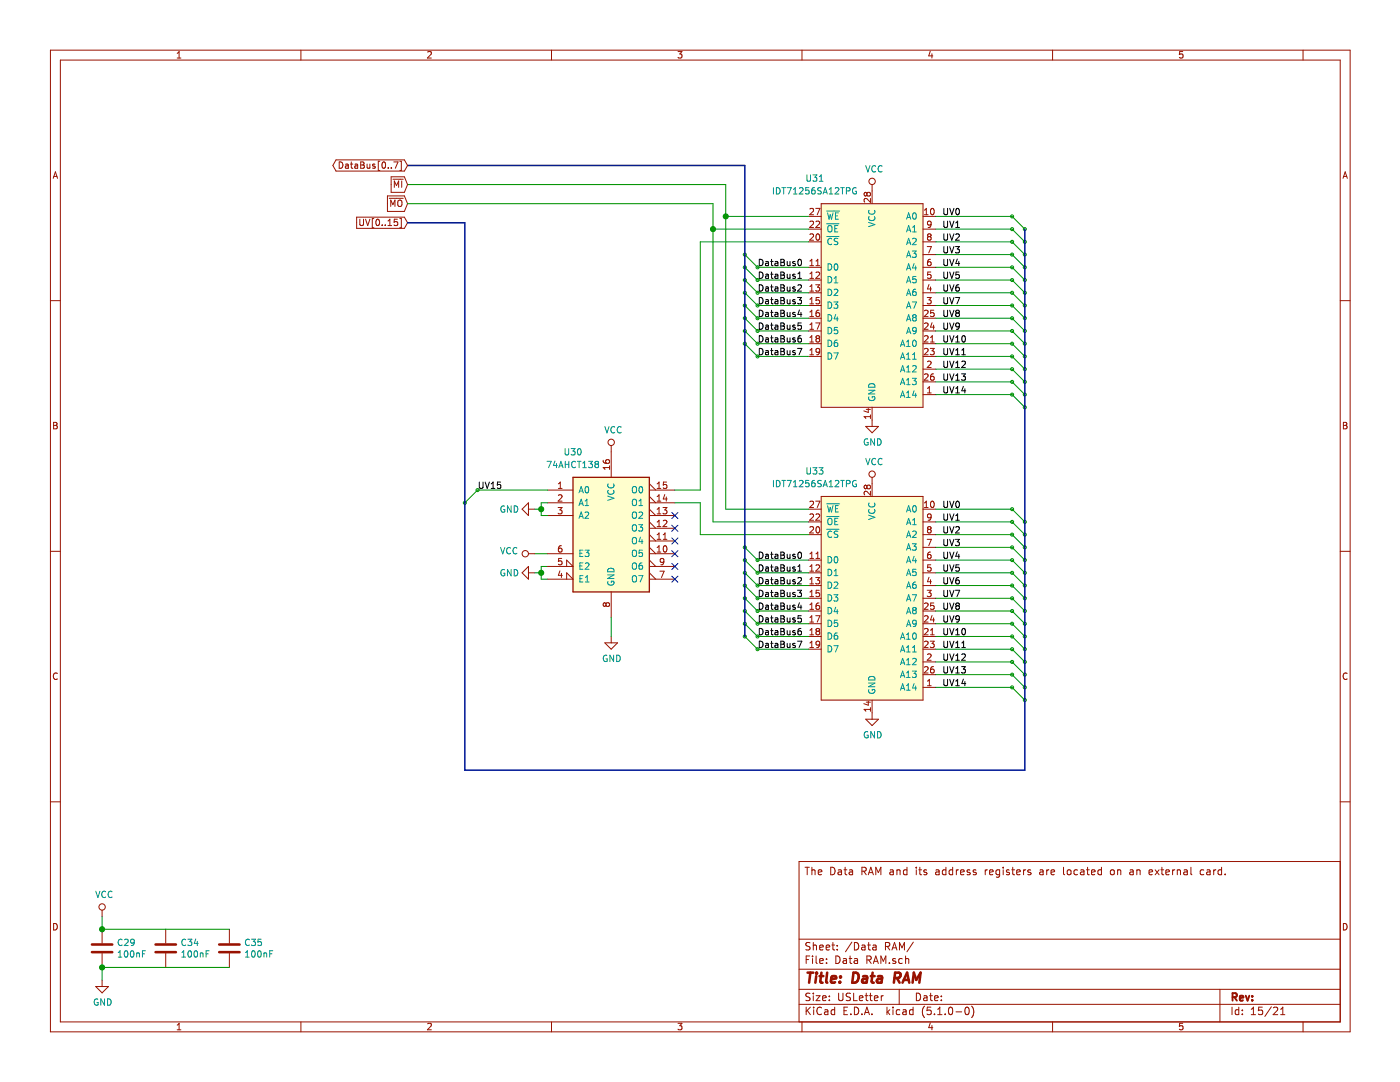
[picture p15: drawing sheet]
<svg xmlns="http://www.w3.org/2000/svg" width="279mm" height="216mm" viewBox="0 0 279 216" stroke-linecap="round" stroke-linejoin="round" font-family="sans-serif">
<g fill="#fffecd" stroke="#fffecd" stroke-width=".2">
<path d="M163.9 40.6h20.3v40.7h-20.3z" fill-rule="evenodd"/>
<path d="M163.9 99.1h20.3v40.6h-20.3z" fill-rule="evenodd"/>
</g>
<g fill="none" stroke="#981200" stroke-width=".2">
<path d="M10.1 10h259.3v195.9h-259.3zM12 12h255.5v191.9h-255.5zM35.4 11.6h.7M35.4 10.6l.3-.3v1.3M60.1 10v2M85.3 10.4l.6-.1 .2 .3-.8 1h.8M110.1 10v2M135.3 10.3h.8l-.4 .5 .3 .1v.6l-.1 .1-.6-.1M160.1 10v2M185.7 10.2l-.4 1h.9M186 10.7v.9M210.1 10v2"/>
<path d="M236 10.3h-.6v.6l.2-.1h.4v.7l-.1 .1-.5-.1M260.1 10v2M10.6 35.6l.5-1.3 .4 1.3M10.7 35.2h.7M67.1 31.9h13.6l.6 1.1-.6 1.1h-13.6l-.7-1.1zM67.7 32.3a.64 .64 0 0 1 .7 .6 .64 .64 0 0 1-.7 .7zM69 32.8h.4l.1 .8M69.5 33l-.4 .1-.2 .2 .1 .2h.5M69.9 32.7h.5M70.1 32.3v1.1l.3 .2M70.8 32.8h.5l.1 .8M71.4 33l-.4 .1-.2 .2v.2h.6"/>
<path d="M72 32.3l.6 .1v.3l-.2 .2 .3 .2-.1 .4-.6 .1zM72 32.9h.4M73.3 32.7v.8h.5M73.8 32.7v.9M74.8 32.8l-.3-.1-.1 .2v.2l.4 .1v.3h-.4M75.8 32.2h-.3v1.8h.3M76.4 32.4l.1-.1a.69 .69 0 0 1 .5 .6 .69 .69 0 0 1-.5 .7l-.3-.5zM77.3 39.1h3.4l.6 1.5-.6 1.6h-3.4zM77.5 33.5v.1M77.7 39.6h2.8M78.1 35.3h2.6l.6 1.5-.6 1.6h-2.6zM78.1 33.5v.1"/>
<path d="M78.4 35.8h2.1M78.6 32.3h.8l-.5 1.3M78.7 37.4v-1.3l.4 .9 .5-.9v1.3M79.8 32.2h.3v1.8h-.3M80.2 36.1v1.3M173 38.6l.2-.2h.3l.2 .2v.4l-.2 .1h-.4l-.1-.2M173 38.6l-.2-.2-.4 .2 .2 .5h.3l.1-.2M173 38.6v.3M173.7 39.6v.8l-.9-.8-.4 .3 .2 .4M174 36.8v3.8M268 35.6l.5-1.3 .4 1.3M268.1 35.2h.7"/>
<path d="M10.1 60h1.9M71.2 43.3h9.5l.6 1.1-.6 1.2h-9.5zM71.8 43.7v1.1l.3 .2h.3l.1-.2v-1.1M73 43.7l.4 1.3 .4-1.3M74.6 43.6h-.3v1.8h.3M75.1 43.9l.2-.2a.67 .67 0 0 1 .5 .7 .67 .67 0 0 1-.5 .6l-.3-.5zM76.3 44.9v.1M76.9 44.9v.1M77.4 45h.8M77.4 44.1l.4-.4v1.3M78 41.2v-1.3l.4 .9 .4-.9v1.3M79.3 43.7h-.6l-.1 .6 .5-.1 .3 .3v.3l-.3 .2-.5-.1"/>
<path d="M79.4 40.1l.3-.2a.44 .44 0 0 1 .5 .5v.6l-.5 .2-.3-.2zM79.8 43.6h.3v1.8h-.3M161.3 43.2h2.6M161.3 53.3h2.6M161.3 55.9h2.6M161.3 58.4h2.6M161.3 48.3h2.6M161.3 45.7h2.6M161.6 41.7l.5-.1 .3 .3-.8 .9h.8M161.6 53h.8M161.6 52.1l.4-.4v1.3M161.6 54.6l.4-.3v1.2"/>
<path d="M161.6 57.2l.4-.4v1.3M161.6 59.7l.4-.3v1.2M161.6 55.5h.8M161.6 58.1h.8M161.6 46.8l.5-.1 .3 .3-.8 .9h.8M161.6 44.2l.5-.1 .3 .4-.8 .9h.8M162.8 41.6h.8l-.5 1.2M162.8 56.8h.8l-.5 .5 .4 .1 .1 .5-.3 .2-.5-.1M162.8 53h.8M162.8 52.1l.4-.4v1.3M162.8 54.4l.5-.1 .3 .3-.8 .9h.8M162.8 44.2l.5-.1 .3 .4-.8 .9h.8"/>
<path d="M163 46.8l.1-.1a.67 .67 0 0 1 .5 .6 .67 .67 0 0 1-.5 .6l-.3-.5zM163.5 59.4h-.6l-.1 .6 .5-.2 .3 .3v.3l-.3 .2-.5-.1M163.9 40.6h20.3v40.7h-20.3zM184.2 43.2h2.5M184.2 53.3h2.5M184.2 55.9h2.5M184.2 58.4h2.5M184.2 48.3h2.5M184.2 45.7h2.5M184.2 50.8h2.5M184.5 42.8h.7M184.5 41.9l.4-.3v1.2"/>
<path d="M185 59.4h.8l-.4 .4 .4 .2v.4l-.2 .2-.6-.1M185 49.2h.9l-.6 1.3M185.3 47.2l-.2-.2 .2-.3h.3l.2 .2-.2 .3M185.3 47.2l-.2 .2v.3l.2 .2h.4l.1-.2v-.3l-.2-.2M185.3 47.2h.3M185.4 56.8l-.3 .9h.8M185.7 57.3v.8M185.7 51.7h-.2a.79 .79 0 0 0-.2 1.3h.4l.1-.5-.2-.3h-.3l-.2 .3M185.8 54.3h-.6l-.1 .6 .5-.1 .2 .2v.3l-.2 .2-.5-.1M185.8 41.7l.2-.1a.67 .67 0 0 1 .5 .6 .67 .67 0 0 1-.5 .6l-.3-.4zM185.8 44.7l-.2 .2h-.4l-.1-.2 .1-.5 .4-.1 .2 .3-.1 .9-.5 .1M267.5 60h1.9"/>
<path d="M161.3 61h2.6M161.3 63.5h2.6M161.3 66h2.6M161.3 68.6h2.6M161.3 71.1h2.6M161.6 64.8l.4-.4v1.3M161.6 67.3l.4-.3v1.2M161.6 62.3l.4-.4v1.3M161.6 69.9l.4-.4v1.3M161.6 60.6h.8M161.6 63.2h.8M161.6 65.7h.8"/>
<path d="M161.6 68.2h.8M161.6 70.8h.8M162.8 64.4h.8l-.5 1.3M163.1 67.5l-.3-.2 .3-.3h.2l.3 .2-.3 .3M163.1 67.5l-.3 .3 .1 .3 .2 .1h.4l.1-.2v-.2l-.3-.3M163.1 67.5h.2M163.5 61.9l-.5 .1-.2 .5 .1 .5 .6 .1 .1-.2-.1-.4-.4-.1-.3 .2M163.6 70.1l-.3 .2h-.3l-.2-.2 .2-.5 .3-.1 .2 .1a.84 .84 0 0 1-.3 1.2h-.2M184.2 78.7h2.5M184.2 61h2.5M184.2 63.5h2.5M184.2 66h2.5"/>
<path d="M184.2 68.6h2.5M184.2 71.1h2.5M184.2 73.7h2.5M184.2 76.2h2.5M184.5 62l.5-.1 .2 .4-.8 .9h.8M184.5 64.6l.5-.2 .2 .4-.8 .9h.8M184.5 67.1l.5-.1 .2 .3-.8 .9h.8M184.5 69.6l.5-.1 .2 .4-.8 .9h.8M184.5 74.7l.5-.1 .2 .4-.8 .9h.8M185.1 78.4h.7M185.1 77.5l.4-.4v1.3M185.1 72.2l.5-.1 .2 .3-.8 .9h.8"/>
<path d="M185.7 69.5h.7l-.4 .5 .4 .1v.5l-.2 .2-.5-.1M185.7 68.2h.7M185.7 67.3l.4-.3v1.2M186 64.4l-.3 .9h.8M186.3 74.6l-.4 .1-.2 .5 .1 .5 .5 .1 .1-.2-.1-.4-.3-.1-.3 .2M186.3 64.9v.8M186.4 61.9h-.6l-.1 .6 .5-.1 .2 .2v.3l-.2 .3-.5-.2M10.7 84.3h.4l.3 .2-.3 .4 .3 .2-.2 .5h-.5zM10.7 84.9h.4M109.3 97.8h5.1M111.4 98.9l.5-.2 .3 .4-.8 .9h.8M111.4 97.5h.8"/>
<path d="M111.4 96.5l.4-.3v1.3M120.4 91.8l.1 .5 .4 .2 .6-.1 .1-.6-.2-.1-.5 .1v.4l.2 .3M121.6 93.3h-1.2l.3 .4M121.6 92.9v.8M122 88.9v6.3M129.6 97.8h5.1M129.6 99.1l1.3 1.2M129.6 96.5l1.3 1.3M131.1 100h.8M131.1 97.5h.8M131.1 96.5l.4-.3v1.3M131.1 99.1l.4-.4v1.3"/>
<path d="M132.7 98.7l-.3 .9h.8M133 99.2v.8M133 96.2h-.6v.6l.4-.1 .3 .2v.3l-.3 .3-.4-.2M162.8 100h.8l-.5 1.3M163.9 99.1h20.3v40.6h-20.3zM172.8 85.1h2.5l-1.3 1.3zM172.9 81.7h.8M173 97.1l.2-.3h.3l.2 .3v.3l-.2 .1h-.4l-.1-.2M173 97.1l-.2-.3-.4 .3 .2 .4h.3l.1-.2M173 97.1v.2M173.3 81.5v.8l-.9-.3M173.7 82.8v.7"/>
<path d="M173.7 98v.8l-.9-.8-.4 .3 .2 .5M173.7 83.1h-1.3l.4 .4M174 81.3v3.8M174 95.2v3.9M268.1 84.3h.4l.3 .2-.3 .4 .3 .2-.2 .5h-.5zM268.1 84.9h.4M10.1 110h1.9M105.5 101.6h1.2M105.5 114.3h1.2M105.5 110.5h1.2M105.5 100.3v2.6l-1.3-1.3zM105.5 113v2.6l-1.3-1.3z"/>
<path d="M109.3 110.5h5.1M109.3 102.9h5.1M109.3 100.3h5.1M109.3 115.6h5.1l-1.3-1.3v1.3M109.3 113h5.1l-1.3-1.2v1.2M111.4 101.3h.8l-.5 .5 .4 .1 .1 .4-.3 .2-.5-.1M111.7 113.9l-.3 .9h.8M112 108.9h-.2a.79 .79 0 0 0-.1 1.3l.3-.1 .2-.5-.3-.2h-.2l-.3 .2M112 114.4v.8M112.1 111.4h-.6l-.1 .6 .5-.1 .3 .3v.3l-.3 .2-.5-.1M122 118.1v5.1M129.6 110.5h5.1"/>
<path d="M129.6 109.2l1.3 1.3M129.6 107.9h5.1M129.6 106.7l1.3 1.2M129.6 105.4h5.1M129.6 104.1l1.3 1.3M129.6 102.9h5.1M129.6 101.6l1.3 1.3M129.6 100.3h5.1M129.6 115.6h5.1M129.6 113h5.1M129.6 114.3l1.3 1.3M129.6 111.8l1.3 1.2"/>
<path d="M131.1 101.6l.4-.3v1.2M131.1 105.1h.8M131.1 102.5h.8M131.1 110.2h.8M131.1 107.6h.8M131.1 104.2l.4-.4v1.3M131.1 106.7l.4-.4v1.3M131.1 109.2l.4-.3v1.3M131.7 114h.8l-.5 1.2M132.3 101.3h.8l-.4 .5 .3 .1 .1 .4-.3 .2-.5-.1M132.4 103.9l.4-.1 .3 .4-.8 .9h.8M132.4 107.6h.7"/>
<path d="M132.4 106.7l.3-.4v1.3M132.5 112l-.3 .2h-.3l-.1-.2v-.4l.4-.2 .3 .3-.2 .9-.4 .1M132.5 109l.2-.1a.67 .67 0 0 1 .4 .6 .67 .67 0 0 1-.4 .7l-.3-.5zM161.3 101.6h2.6M161.3 111.8h2.6M161.3 114.3h2.6M161.3 116.8h2.6M161.3 119.4h2.6M161.3 106.7h2.6M161.3 104.1h2.6M161.6 110.5l.4-.3v1.2M161.6 113.1l.4-.4v1.3"/>
<path d="M161.6 115.6l.4-.4v1.3M161.6 118.1l.4-.3v1.2M161.6 100.1l.5-.1 .3 .4-.8 .9h.8M161.6 102.7l.5-.2 .3 .4-.8 .9h.8M161.6 105.2l.5-.1 .3 .3-.8 .9h.8M161.6 111.4h.8M161.6 114h.8M161.6 116.5h.8M161.6 119h.8M162.8 115.2h.8l-.5 .5 .4 .1 .1 .5-.3 .2-.5-.1M162.8 110.5l.4-.3v1.2M162.8 102.7l.5-.2 .3 .4-.8 .9h.8"/>
<path d="M162.8 112.8l.5-.1 .3 .4-.8 .9h.8M162.8 111.4h.8M163 105.2l.1-.1a.67 .67 0 0 1 .5 .6 .67 .67 0 0 1-.5 .6l-.3-.4zM163.5 117.8h-.6l-.1 .6 .5-.1 .3 .2v.3l-.3 .2-.5-.1M184.2 101.6h2.5M184.2 111.8h2.5M184.2 114.3h2.5M184.2 116.8h2.5M184.2 119.4h2.5M184.2 106.7h2.5M184.2 104.1h2.5M184.2 109.2h2.5"/>
<path d="M184.5 100.4l.4-.4v1.3M184.5 101.3h.7M185 117.8h.8l-.4 .5 .4 .1v.4l-.2 .2-.6-.1M185 107.6h.9l-.6 1.3M185.3 105.6l-.2-.2 .2-.3h.3l.2 .2-.2 .3M185.3 105.6l-.2 .3v.2l.2 .2h.4l.1-.2v-.2l-.2-.3M185.3 105.6h.3M185.4 115.2l-.3 .9h.8M185.7 115.7v.8M185.7 110.2h-.2a.79 .79 0 0 0-.2 1.2h.4l.1-.5-.2-.3h-.3l-.2 .3M185.8 112.7h-.6l-.1 .6 .5-.1 .2 .2v.3l-.2 .3-.5-.2M185.8 100.1l.2-.1a.67 .67 0 0 1 .5 .6 .67 .67 0 0 1-.5 .7l-.3-.5z"/>
<path d="M185.8 103.1l-.2 .2h-.4l-.1-.2 .1-.4 .4-.2 .2 .3-.1 .9-.5 .1M267.5 110h1.9M11.4 134.4a.62 .62 0 0 0-.8 .4 .62 .62 0 0 0 .6 .8l.2-.1M120.7 128.3h2.5l-1.2 1.2zM120.9 120.5l.3-.2h.2l.2 .2v.4l-.2 .1h-.2l-.3-.2M120.9 120.5l-.2-.2-.3 .2v.3l.2 .2 .3-.2M120.9 120.5v.3M122 127v1.3M161.3 121.9h2.6M161.3 124.5h2.6M161.3 127h2.6M161.3 129.5h2.6"/>
<path d="M161.6 120.7l.4-.4v1.3M161.6 123.2l.4-.3v1.2M161.6 125.8l.4-.4v1.3M161.6 128.3l.4-.4v1.3M161.6 121.6h.8M161.6 124.1h.8M161.6 126.7h.8M161.6 129.2h.8M162.8 122.9h.8l-.5 1.2M163.1 126l-.3-.3 .3-.3h.2l.3 .3-.3 .3M163.1 126l-.3 .2 .1 .3 .2 .2 .4-.1 .1-.2v-.2l-.3-.2M163.1 126h.2"/>
<path d="M163.5 120.3l-.5 .1-.2 .5 .1 .6h.6l.1-.1-.1-.5-.4-.1-.3 .3M163.6 128.5l-.3 .2h-.3l-.2-.2 .2-.5 .3-.1 .2 .2a.84 .84 0 0 1-.3 1.1h-.2M173.3 139.9v.8l-.9-.3M174 139.7v3.8M184.2 137.2h2.5M184.2 121.9h2.5M184.2 124.5h2.5M184.2 127h2.5M184.2 129.5h2.5M184.2 132.1h2.5M184.2 134.6h2.5M184.5 120.4l.5-.1 .2 .4-.8 .9h.8"/>
<path d="M184.5 123l.5-.1 .2 .3-.8 .9h.8M184.5 125.5l.5-.1 .2 .4-.8 .9h.8M184.5 128.1l.5-.2 .2 .4-.8 .9h.8M184.5 133.1l.5-.1 .2 .4-.8 .9h.8M185.1 135.9l.4-.3v1.2M185.1 130.6l.5-.1 .2 .3-.8 .9h.8M185.1 136.8h.7M185.7 127.9h.7l-.4 .5 .4 .1v.5l-.2 .2-.5-.1M185.7 125.8l.4-.4v1.3M185.7 126.7h.7M186 122.8l-.3 .9h.8M186.3 133l-.4 .1-.2 .5 .1 .6h.5l.1-.1-.1-.5-.3-.1-.3 .3"/>
<path d="M186.3 123.3v.8M186.4 120.3h-.6l-.1 .6 .5-.1 .2 .3v.3l-.2 .2-.5-.1M268.8 134.4a.62 .62 0 0 0-.8 .4 .62 .62 0 0 0 .6 .8l.2-.1M10.1 160h1.9M172.8 143.5h2.5l-1.3 1.3zM172.9 140.1h.8M173.7 141.2v.7M173.7 141.6h-1.3l.4 .3M267.5 160h1.9M160.7 173.1h.8M161.1 173.1v1.4M162 173.7l.1-.1a.37 .37 0 0 1 .6 .2v.7"/>
<path d="M162 173.1v1.4M163.3 174.1l.7-.2-.1-.3h-.4l-.2 .2 .1 .7h.5M165.8 173.1a.76 .76 0 0 1 .9 .7 .76 .76 0 0 1-.9 .7zM167.3 173.6h.6l.1 .9M168 173.9l-.6 .1-.2 .2 .2 .3h.6M168.4 173.6h.6M168.7 173.1v1.2l.3 .2M169.5 173.6h.6l.1 .9M170.2 173.9l-.5 .1-.3 .2 .3 .3h.5M172 173.8h.7l.2-.2-.1-.4-.2-.1h-.6v1.4M172.4 173.8l.5 .7M173.3 174.5l.5-1.4 .5 1.4"/>
<path d="M173.4 174.1h.7M174.8 174.5v-1.4l.5 1 .5-1v1.4M177.7 173.6h.5l.1 .9M178.3 173.9l-.5 .1-.2 .2 .2 .3h.5M179 173.7l.2-.1h.4v.9M179 173.6v.9M181 173.6h-.4l-.3 .2 .1 .7h.6M181 173.1v1.4M182.9 173.1v.1M182.9 173.6v.9M183.4 173.6h.5M183.6 173.1v1.2l.3 .2"/>
<path d="M184.9 173.6h-.3l-.2 .2v.2l.5 .1v.4h-.5M186.8 173.6h.6v.9M187.4 173.9l-.5 .1-.2 .2 .2 .3h.5M188.8 173.6h-.5l-.2 .2v.6l.2 .1h.5M188.8 173.1v1.4M190.1 173.1v1.4M190.1 173.6h-.4l-.3 .2 .1 .6 .2 .1h.4M190.9 173.6v.9M191.3 173.6l-.4 .2M191.7 174.1l.7-.2v-.3h-.5l-.2 .2 .1 .7h.6M193.6 173.6h-.4l-.2 .2 .1 .2 .5 .1v.4h-.6M194.8 173.6h-.4l-.2 .2 .1 .2 .5 .1v.4h-.6"/>
<path d="M196.6 173.6v.9M197.1 173.6l-.5 .2M197.5 174.1l.7-.2-.1-.3h-.4l-.2 .2 .1 .7h.5M199.5 173.6h-.4l-.3 .2v.6l.3 .1h.4M199.5 173.6v1.2l-.3 .3-.4-.1M200.2 173.1v.1M200.2 173.6v.9M201.4 173.6h-.4l-.2 .2 .1 .2 .5 .1v.4h-.6M201.9 173.6h.6M202.1 173.1v1.2l.4 .2M202.9 174.1l.7-.2v-.3h-.5l-.2 .2 .1 .7h.6M204.3 173.6v.9"/>
<path d="M204.7 173.6h-.3l-.1 .2M205.7 173.6a.37 .37 0 0 0-.6 .2l.1 .2 .5 .1 .1 .2-.3 .2h-.4M207.5 173.6h.6l.1 .9M208.2 173.9l-.5 .1-.2 .2 .2 .3h.5M208.9 173.6v.9M209.3 173.6l-.4 .2M209.8 174.1l.7-.2-.1-.3h-.4l-.2 .2v.7h.6M212.2 173.1v1.2l.3 .2M213 173.7l.3-.1 .4 .1v.7l-.2 .1-.5-.1zM215 173.6h-.4l-.3 .2 .1 .6 .2 .1h.4M215.7 173.6h.6v.9M216.3 173.9l-.5 .1-.2 .2 .2 .3h.5"/>
<path d="M216.8 173.6h.6M217 173.1v1.2l.4 .2M217.8 174.1l.7-.2v-.3h-.5l-.2 .2 .1 .7h.6M219.8 173.6h-.4l-.3 .2 .1 .6 .2 .1h.4M219.8 173.1v1.4M221.7 173.7l.2-.1 .4 .1v.7l-.2 .1-.4-.1zM223 173.7l.2-.1h.4l.1 .9M223 173.6v.9M225.5 173.6h.6l.1 .9M226.2 173.9l-.5 .1-.2 .2 .2 .3h.5M226.9 173.7l.1-.1a.37 .37 0 0 1 .5 .2v.7M226.9 173.6v.9"/>
<path d="M229.3 174.1l.7-.2v-.3h-.5l-.2 .2 .1 .7h.6M230.5 173.6l.8 .9M231.3 173.6l-.8 .9M231.7 173.6h.5M231.9 173.1v1.2l.3 .2M232.7 174.1l.7-.2-.1-.3h-.4l-.2 .2v.7h.6M234 173.6v.9M234.4 173.6l-.4 .2M235 173.7l.2-.1h.3l.1 .9M235 173.6v.9M236.3 173.6h.6l.1 .9M237 173.9l-.5 .1-.3 .2 .3 .3h.5"/>
<path d="M237.7 173.1v1.2l.2 .2M240.2 173.6h-.4l-.3 .2 .1 .6 .2 .1h.4M240.9 173.6h.5l.1 .9M241.5 173.9l-.5 .1-.2 .2 .2 .3h.5M242.2 173.6v.9M242.7 173.6l-.5 .2M243.8 173.6h-.4l-.3 .2 .1 .6 .2 .1h.4M243.8 173.1v1.4M244.5 174.4v.1M267.5 171.9h-108v32M10.7 184.3a.65 .65 0 0 1 .7 .6 .65 .65 0 0 1-.7 .7zM19.1 196.8h2.5l-1.2 1.3z"/>
<path d="M20.4 181.6v1.3M20.4 185.4v2.8M20.4 190.2v2.8M20.4 195.6v1.2M33.1 185.4v2.8M33.1 190.2v2.8M45.8 185.4v2.8M45.8 190.2v2.8M159.5 197.4h108M159.5 193.4h108M159.5 187.4h108M160.9 191.5h.5"/>
<path d="M161.6 190.8h-.7v1.5M161.7 198.2h-.6l-.3 .3 .1 .3 .7 .3v.4l-.2 .2-.6-.1M161.7 188.1h-.6l-.3 .2 .1 .4 .7 .3v.4l-.2 .2-.6-.1M162.2 190.8v.1M162.2 191.3v1M162.3 188.1v1.5M162.3 198.2v.1M162.3 198.7v1M162.3 188.7l.2-.1h.4v1M162.9 190.8v1.2l.2 .3M162.9 198.7h.8l-.8 1h.8M163.6 189.1l.7-.2-.1-.3h-.4l-.2 .2 .1 .7h.5"/>
<path d="M163.6 191.8l.7-.2-.1-.3h-.4l-.2 .2 .1 .7h.5M164.2 199.2l.7-.2-.1-.2-.4-.1-.2 .2v.7h.6M164.9 189.1l.7-.2-.1-.3h-.4l-.2 .2 .1 .7h.5M165 192.1v.2M165 191.3v.2M165.5 198.8v.1M165.5 199.5v.2M166 188.6h.6M166.2 188.1v1.3l.4 .2M166.8 190.8a.75 .75 0 0 1 .9 .7 .75 .75 0 0 1-.9 .8zM167.1 189.4v.2M167.1 188.6v.2"/>
<path d="M167.4 198.2v1.2l.2 .3h.4l.2-.3v-1.2M168.3 191.3h.6v1M168.9 191.6l-.5 .1-.2 .2 .2 .4 .5-.1M169.4 191.3h.6M169.7 190.8v1.2l.3 .3M169.7 198.2h-.6l-.2 .3v.3l.8 .3v.4l-.3 .2-.5-.1M170 188l-1.3 1.9M170.4 198.2v1.5h.7M170.5 188.1a.76 .76 0 0 1 .9 .7 .76 .76 0 0 1-.9 .8zM170.5 191.3h.6l.1 1M171.2 191.6l-.6 .1-.2 .2 .2 .4 .6-.1M171.5 199.2l.7-.2-.1-.2-.4-.1-.2 .2 .1 .7h.5"/>
<path d="M172 188.6h.6v1M172.6 198.7h.6M172.6 188.9l-.5 .1-.2 .2 .2 .4 .5-.1M172.9 198.2v1.3l.3 .2M173 191.5h.7l.2-.2-.1-.4-.2-.1h-.6v1.5M173.2 188.6h.5M173.4 191.5l.5 .8M173.4 188.1v1.3l.3 .2M173.5 198.7h.6M173.7 198.2v1.3l.4 .2M174.2 188.6h.6l.1 1M174.3 192.3l.5-1.5 .5 1.5"/>
<path d="M174.4 191.8h.7M174.5 199.2l.7-.2-.1-.2-.4-.1-.2 .2 .1 .7h.5M174.9 188.9l-.5 .1-.3 .2 .3 .4 .5-.1M175.8 192.3v-1.5l.5 1 .5-1v1.5M175.9 198.7v1M176.3 198.7l-.4 .3M176.7 188.8h.7l.2-.2-.1-.4-.2-.1h-.6v1.5M177.1 188.8l.5 .8M177.5 192.1v.2M178 189.6l.5-1.5 .5 1.5M178.1 189.1h.8M178.7 191.3a.37 .37 0 0 0-.6 .2l.1 .2 .5 .1 .1 .2-.2 .3-.5-.1"/>
<path d="M179.5 197.4v3M179.5 189.6v-1.5l.5 1 .5-1v1.5M180.1 191.3h-.5l-.2 .2v.6l.2 .2 .5-.1M180.7 191.4l.1-.1a.37 .37 0 0 1 .6 .2v.8M180.7 190.8v1.5M182.3 188l-1.3 1.9M182.9 198.2a.75 .75 0 0 1 .8 .7 .75 .75 0 0 1-.8 .8zM184.4 198.8h.5l.1 .9M185 199l-.5 .1-.2 .2 .2 .4 .5-.1M185.5 198.7h.6M185.7 198.2v1.3l.4 .2M186.5 199.2l.7-.2v-.2l-.5-.1-.2 .2 .1 .7h.6"/>
<path d="M187.9 199.5v.2M187.9 198.8v.1M243.5 197.4v6.5M268.1 184.3a.65 .65 0 0 1 .7 .6 .65 .65 0 0 1-.7 .7zM35.4 204.5l.3-.3v1.3M35.4 205.5h.7M60.1 203.9v2M85.3 204.3l.6-.1 .2 .3-.8 1h.8M110.1 203.9v2M135.3 204.2h.8l-.4 .5 .3 .1v.6l-.1 .1-.6-.1M159.5 200.4h108M160.1 203.9v2"/>
<path d="M160.9 201v1.5M161.1 201.6l.6 .9M161.7 201l-.8 .8M162.4 201v.1M162.4 201.5v1M163.9 201.1a.59 .59 0 0 0-.7 0 .59 .59 0 0 0-.2 .7 .56 .56 0 0 0 .3 .6 .56 .56 0 0 0 .6-.1M164.6 201.5h.6v1M165.2 201.8l-.5 .1-.2 .2 .2 .4 .5-.1M166.6 201.5h-.5l-.2 .3v.5l.2 .2 .5-.1M166.6 201v1.5M168.4 201.7h.5M169.1 201h-.7v1.5h.7"/>
<path d="M169.8 202.3v.2M170.5 201a.76 .76 0 0 1 .9 .7 .76 .76 0 0 1-.9 .8zM172 202.3v.2M172.5 202.5l.5-1.5 .5 1.5M172.6 202h.8M174 202.3v.2M177 201v1.5M177.1 201.9l.5 .6M177.6 201.5l-.6 .5M178.2 201v.1M178.2 201.5v1M179.6 201.5h-.4l-.3 .3v.5l.3 .2 .4-.1"/>
<path d="M180.2 201.5h.6l.1 1M180.9 201.8l-.5 .1-.3 .2 .3 .4 .5-.1M182.2 201.5h-.4l-.3 .3 .1 .5 .2 .2 .4-.1M182.2 201v1.5M184.5 200.8a1.71 1.71 0 0 0 0 2.2M185.7 204.1l-.4 1h.9M185.8 201h-.7l-.1 .7 .2-.2 .5 .1 .2 .2-.1 .5-.2 .2-.6-.2M186 204.6v.9M186.5 202.3v.2M187.1 202.5h.9M187.1 201.4l.5-.4v1.5M188.6 202.3v.2"/>
<path d="M189.4 201.1l.4-.1a.94 .94 0 0 1 0 1.5 .82 .82 0 0 1-.4-1.4zM190.8 201.9h1.1M192.8 201h.1a.8 .8 0 0 1 .5 .7 .8 .8 0 0 1-.5 .8 1 1 0 0 1-.1-1.5zM193.9 200.8a1.71 1.71 0 0 1 0 2.2M210.1 203.9v2M236 204.2h-.6v.6l.2-.1h.4v.7l-.1 .1-.5-.1M245.9 201v1.5M247.2 201.5h-.4l-.3 .3 .1 .6h.6M247.2 201v1.5M247.9 202.3v.2M247.9 201.5v.2M249.7 202.5h.9"/>
<path d="M249.7 201.4l.4-.4v1.5M251.9 201h-.7l-.1 .7 .3-.2 .5 .1 .1 .2-.1 .5-.2 .2-.6-.2M253.7 200.9l-1.3 1.9M254.1 201.1l.6-.1 .3 .4-.9 1.1h.9M255.6 202.5h.8M255.6 201.4l.4-.4v1.5M260.1 203.9v2"/>
<circle cx="174" cy="36.2" r=".64"/>
<circle cx="122" cy="88.3" r=".64"/>
<circle cx="174" cy="94.6" r=".64"/>
<circle cx="104.8" cy="110.5" r=".64"/>
<circle cx="20.4" cy="181" r=".64"/>
</g>
<g fill="none" stroke="#009596" stroke-width=".2">
<path d="M154.4 37.4v1.3M154.9 37.4a.64 .64 0 0 1 .8 .7 .64 .64 0 0 1-.8 .6zM156 37.4h.8M156.4 37.4v1.3M157.1 37.4h.8l-.5 1.3M158.3 38.7h.8M158.3 37.8l.4-.4v1.3M159.5 37.6l.5-.2 .3 .4-.8 .9h.8M161 34.9v1l.3 .3h.2l.3-.3v-1M161.4 37.4h-.6v.6l.1-.1 .5 .1v.6l-.2 .1-.4-.1M162.2 34.9h.8l-.4 .5 .4 .1v.5l-.2 .2-.6-.2M162.6 37.4l-.4 .1a.87 .87 0 0 0 0 1.2l.4-.1v-.6l-.4-.1-.2 .3"/>
<path d="M163.5 36.2h.7M163.5 35.3l.4-.4v1.3M163.9 37.5l-.5-.1-.1 .2-.1 .2 .1 .2 .5 .2 .1 .3-.2 .2h-.5M164.3 38.7l.4-1.3 .4 1.3M164.4 38.4h.6M165.5 38.7h.7M165.5 37.8l.3-.4v1.3M166.7 37.6l.5-.2 .2 .4-.8 .9h.8M167.8 37.4h.7M168.1 37.4v1.3M168.9 38.1l.7-.1v-.4l-.7-.2v1.3M170.9 37.5a.59 .59 0 0 0-.8 .6 .59 .59 0 0 0 .8 .6v-.5h-.2"/>
<path d="M172.8 33l.4 1.3 .4-1.3M174.8 33.2a.56 .56 0 0 0-.8 .5 .56 .56 0 0 0 .8 .5M176 33.2a.56 .56 0 0 0-.8 .5 .56 .56 0 0 0 .8 .5M165 47.2h2.4M165 44.7h2.4M165 42.1h2.6M165.2 42.5l.3 1.2 .2-.9 .2 .9 .3-1.2M165.3 52.6a.64 .64 0 0 1 .7 .7 .64 .64 0 0 1-.7 .6zM165.3 55.2a.64 .64 0 0 1 .7 .6 .64 .64 0 0 1-.7 .6zM165.3 57.7a.64 .64 0 0 1 .7 .6 .64 .64 0 0 1-.7 .7zM165.3 45.2l.2-.2a.44 .44 0 0 1 .5 .4v.7l-.5 .2-.2-.2zM166 47.7a.56 .56 0 0 0-.8 .5 .56 .56 0 0 0 .8 .5"/>
<path d="M166.5 57.8l.5-.1 .2 .4-.8 .9h.8M166.5 55.5l.3-.3v1.2M166.5 56.4h.7M166.6 52.8l.2-.2a.67 .67 0 0 1 .4 .7 .67 .67 0 0 1-.4 .6l-.3-.5zM166.6 45.6h.4M166.7 43.1h.4M167.2 47.6l-.5-.1-.2 .2v.3l.6 .3 .1 .3-.2 .2h-.5M167.2 45h-.6v1.3h.6M167.3 42.5h-.6v1.2h.6M173.3 44.4l1.3 .4-1.3 .4M173.5 42a.56 .56 0 0 0 .5 .8 .56 .56 0 0 0 .5-.8M173.5 43.2a.56 .56 0 0 0 .5 .8 .56 .56 0 0 0 .5-.8"/>
<path d="M180.9 43.7l.4-1.2 .5 1.2M180.9 59l.4-1.3 .5 1.3M180.9 56.4l.4-1.2 .5 1.2M180.9 53.9l.4-1.3 .5 1.3M180.9 51.4l.4-1.3 .5 1.3M180.9 48.8l.4-1.3 .5 1.3M180.9 46.3l.4-1.3 .5 1.3M181.1 43.4h.5M181.1 58.6h.5M181.1 56.1h.5M181.1 53.5h.5M181.1 51h.5"/>
<path d="M181.1 48.5h.5M181.1 45.9h.5M182.1 50.1h.8l-.5 .5 .4 .1v.5l-.2 .2-.5-.2M182.1 47.7l.5-.2 .3 .4-.8 .9h.8M182.1 46.3h.8M182.1 45.4l.4-.4v1.3M182.3 42.6l.1-.1a.67 .67 0 0 1 .5 .6 .67 .67 0 0 1-.5 .6l-.3-.4zM182.4 52.6l-.3 .9h.8M182.7 53.1v.8M182.7 57.7h-.2a.79 .79 0 0 0-.1 1.3l.4-.1v-.6l-.4-.1-.3 .2M182.8 55.2h-.6l-.1 .6 .2-.1 .5 .1v.5l-.2 .1-.5-.1M165.3 60.2a.64 .64 0 0 1 .7 .7 .64 .64 0 0 1-.7 .6z"/>
<path d="M165.3 62.8a.64 .64 0 0 1 .7 .6 .64 .64 0 0 1-.7 .7zM165.3 65.3a.64 .64 0 0 1 .7 .7 .64 .64 0 0 1-.7 .6zM165.3 67.9a.64 .64 0 0 1 .7 .6 .64 .64 0 0 1-.7 .6zM165.3 70.4a.64 .64 0 0 1 .7 .6 .64 .64 0 0 1-.7 .7zM166.4 60.2h.8l-.4 .5 .3 .2 .1 .4-.2 .2-.6-.1M166.4 70.4h.9l-.6 1.3M166.8 62.7l-.3 .9h.8M167.1 67.9l-.4 .1-.2 .4v.6l.6 .1 .1-.2-.1-.5h-.4l-.2 .2M167.1 63.2v.9M167.1 65.3h-.6v.6l.5-.1 .2 .3v.3l-.2 .2-.5-.1M173.3 77.9h1.3l-1.3 .7h1.3M173.4 79.2a.59 .59 0 0 0 .6 .7 .59 .59 0 0 0 .6-.7l-.5-.1v.3"/>
<path d="M173.5 76.7a.67 .67 0 0 1 .8-.1 .67 .67 0 0 1 .3 .7h-1.3zM179.7 79.3l.4-1.3 .5 1.3M179.7 74.2l.4-1.3 .5 1.3M179.7 69.1l.4-1.2 .5 1.2M179.7 71.7l.4-1.3 .5 1.3M179.7 76.8l.4-1.3 .5 1.3M179.8 78.9h.6M179.8 73.9h.6M179.8 68.8h.6M179.8 71.3h.6M179.8 76.4h.6M180.9 79.3h.7"/>
<path d="M180.9 68.2l.4-.3v1.2M180.9 70.8l.4-.4v1.3M180.9 73.3l.4-.4v1.3M180.9 75.8l.4-.3v1.3M180.9 78.4l.4-.4v1.3M180.9 69.1h.7M180.9 71.7h.7M180.9 74.2h.7M180.9 66.6l.4-1.3 .5 1.3M180.9 64.1l.4-1.3 .5 1.3M180.9 76.8h.7M180.9 61.5l.4-1.3 .5 1.3"/>
<path d="M181.1 66.2h.5M181.1 63.7h.5M181.1 61.2h.5M182.1 75.5h.8l-.5 .5 .4 .1v.5l-.2 .2-.5-.2M182.1 60.2h.8l-.5 1.3M182.1 73.1l.5-.2 .3 .4-.8 .9h.8M182.1 71.7h.8M182.1 70.8l.4-.4v1.3M182.3 68l.1-.1a.67 .67 0 0 1 .5 .6 .67 .67 0 0 1-.5 .6l-.3-.4zM182.4 63.3l-.3-.2 .3-.3 .4 .1v.3l-.2 .1M182.4 63.3l-.3 .3v.2l.3 .3 .3-.1 .2-.2-.1-.4-.2-.1M182.4 63.3h.2"/>
<path d="M182.4 78l-.3 .9h.8M182.7 78.5v.8M182.9 65.9l-.3 .2h-.3l-.2-.2v-.3l.3-.3h.2l.3 .3a.88 .88 0 0 1-.3 .9l-.3 .1M109.2 92h.8l-.5 1.3M110.7 92l-.3 .9h.8M111.1 92.5v.8M111.5 93.3l.4-1.3 .5 1.3M111.7 93h.5M112.8 89.5v1.1l.2 .2h.3l.2-.2v-1.1M112.8 92v1.3M112.8 92.7h.7M113.5 92v1.3"/>
<path d="M114 89.5h.8l-.4 .5 .3 .1v.6l-.2 .1-.5-.1M114.9 92.2a.6 .6 0 0 0-.9 .4 .6 .6 0 0 0 .6 .7l.3-.1M115.2 92h.8M115.4 89.6l.2-.1a.67 .67 0 0 1 .4 .6 .67 .67 0 0 1-.4 .7l-.4-.5zM115.6 98.3l.4-1.2 .4 1.2M115.6 92v1.3M115.7 98h.6M116.3 93.3h.7M116.3 92.4l.4-.4v1.3M116.8 100l.3-.4v1.3M116.9 97.2l.2-.1a.69 .69 0 0 1 .4 .6 .69 .69 0 0 1-.4 .6l-.3-.4zM117.5 92h.7l-.4 .5 .4 .2v.5l-.2 .1-.5-.1"/>
<path d="M119 92.6l-.3 .2v.3l.3 .2h.3l.2-.2v-.3l-.3-.2M119 92.6l-.3-.2 .3-.4h.2l.3 .3-.3 .3M119 92.6h.2M120.7 85.1l.4 1.3 .4-1.3M121.3 99l1.2 .4-1.2 .4M121.4 96.6a.56 .56 0 0 0 .5 .8 .56 .56 0 0 0 .5-.8M121.4 97.8a.56 .56 0 0 0 .5 .8 .56 .56 0 0 0 .5-.8M122.7 85.2a.56 .56 0 0 0-.8 .6 .56 .56 0 0 0 .8 .5M124 85.2a.56 .56 0 0 0-.8 .6 .56 .56 0 0 0 .8 .5M126.2 99.8l.3-.2a.44 .44 0 0 1 .5 .5v.6l-.5 .2-.3-.2zM126.2 97.3l.3-.2a.44 .44 0 0 1 .5 .4v.7l-.5 .1-.3-.1zM127.5 100l.4-.4v1.3"/>
<path d="M127.6 97.2l.2-.1a.67 .67 0 0 1 .5 .6 .67 .67 0 0 1-.5 .6l-.3-.4zM154.4 95.9v1.2M154.9 95.9a.64 .64 0 0 1 .8 .6 .64 .64 0 0 1-.8 .6zM156 95.9h.8M156.4 95.9v1.2M157.1 95.9h.8l-.5 1.2M158.3 96.2l.4-.3v1.2M158.3 97.1h.8M159.5 96l.5-.1 .3 .3-.8 .9h.8M161 93.3v1.1l.3 .2h.2l.3-.2v-1.1M161.4 95.9h-.6v.6l.1-.2 .5 .1v.6l-.2 .1-.4-.1M162.2 93.3h.8l-.4 .5 .4 .1v.6l-.2 .1-.6-.1"/>
<path d="M162.6 95.9h-.4a.87 .87 0 0 0 0 1.2l.4-.1v-.5l-.4-.2-.2 .3M163.5 93.3h.7l-.4 .5 .4 .1v.5l-.2 .2-.5-.1M163.9 95.9h-.5l-.1 .1-.1 .2 .1 .2 .5 .2 .1 .3-.2 .2h-.5M164.3 97.1l.4-1.2 .4 1.2M164.4 96.8h.6M165.5 96.2l.3-.3v1.2M165.5 97.1h.7M166.7 96l.5-.1 .2 .3-.8 .9h.8M167.8 95.9h.7M168.1 95.9v1.2M168.9 96.5l.7-.1v-.4l-.7-.1v1.2M170.9 95.9a.59 .59 0 0 0-.8 .6 .59 .59 0 0 0 .8 .6v-.5h-.2"/>
<path d="M172.8 91.5l.4 1.2 .4-1.2M173.2 87.6a.59 .59 0 0 0-.7 .6 .59 .59 0 0 0 .7 .6l.1-.5h-.3M174.5 87.6v1.2l-.7-1.2v1.2M174.8 91.6a.56 .56 0 0 0-.8 .5 .56 .56 0 0 0 .8 .5M175.1 87.6a.64 .64 0 0 1 .8 .6 .64 .64 0 0 1-.8 .6zM176 91.6a.56 .56 0 0 0-.8 .5 .56 .56 0 0 0 .8 .5M99.9 109.2l.4 1.3 .4-1.3M100.7 113.7a.59 .59 0 0 0-.8 .6 .59 .59 0 0 0 .8 .6v-.5h-.2M100.7 101a.59 .59 0 0 0-.8 .6 .59 .59 0 0 0 .8 .6v-.5h-.2M101.9 109.4a.56 .56 0 0 0-.8 .5 .56 .56 0 0 0 .8 .5M102 100.9v1.3l-.7-1.3v1.3M102 113.6v1.3l-.7-1.3v1.3"/>
<path d="M102.6 113.6a.64 .64 0 0 1 .7 .7 .64 .64 0 0 1-.7 .6zM102.6 100.9a.64 .64 0 0 1 .7 .7 .64 .64 0 0 1-.7 .6zM103.2 109.4a.56 .56 0 0 0-.8 .5 .56 .56 0 0 0 .8 .5M115.6 100.9l.4-1.3 .4 1.3M115.6 103.4l.4-1.2 .4 1.2M115.7 103.1h.6M115.7 100.5h.6M115.7 115.5h.5M115.7 112.9h.5M115.7 110.4h.5M116.3 109.8h-.6v1.2h.6M116.3 112.3h-.6v1.3h.6"/>
<path d="M116.3 114.9h-.6v1.2h.6M116.8 102.3l.5-.1 .2 .3-.8 .9h.8M116.8 100.9h.7M116.8 109.8h.8l-.5 .5 .4 .1 .1 .4-.3 .2-.5-.1M116.8 112.4l.5-.1 .3 .4-.8 .9h.8M116.8 116.1h.8M116.8 115.2l.4-.3v1.2M121.3 114.7h1.2l-1.2 .7h1.2M121.3 116a.59 .59 0 0 0 .6 .8 .59 .59 0 0 0 .6-.8h-.5v.2M121.4 113.5a.67 .67 0 0 1 .8-.1 .67 .67 0 0 1 .3 .7h-1.2zM126.2 102.3l.3-.1a.44 .44 0 0 1 .5 .4v.7l-.5 .1-.3-.1zM126.2 110l.3-.2a.44 .44 0 0 1 .5 .4v.7l-.5 .1-.3-.1z"/>
<path d="M126.2 112.5l.3-.2a.44 .44 0 0 1 .5 .5v.6l-.5 .2-.3-.2zM126.2 115l.3-.1a.44 .44 0 0 1 .5 .4v.7l-.5 .1-.3-.1zM126.2 107.4l.3-.2a.44 .44 0 0 1 .5 .5v.6l-.5 .2-.3-.2zM126.2 104.9l.3-.2a.44 .44 0 0 1 .5 .4v.7l-.5 .2-.3-.2zM127.5 104.7h.8l-.5 .5 .4 .1v.5l-.2 .2-.5-.2M127.5 114.9h.8l-.5 1.2M127.5 100.9h.8M127.5 102.3l.5-.1 .3 .3-.8 .9h.8M127.8 107.2l-.3 .9h.8M128.1 112.3h-.2a.79 .79 0 0 0-.1 1.3l.4-.1v-.6l-.4-.1-.3 .3M128.1 107.7v.8M128.2 109.8h-.6l-.1 .6 .2-.1 .5 .1v.5l-.2 .1-.5-.1"/>
<path d="M165 105.6h2.4M165 103.1h2.4M165 100.5h2.6M165.2 100.9l.3 1.3 .2-1 .2 1 .3-1.3M165.3 111a.64 .64 0 0 1 .7 .7 .64 .64 0 0 1-.7 .6zM165.3 113.6a.64 .64 0 0 1 .7 .6 .64 .64 0 0 1-.7 .7zM165.3 116.1a.64 .64 0 0 1 .7 .7 .64 .64 0 0 1-.7 .6zM165.3 118.7a.64 .64 0 0 1 .7 .6 .64 .64 0 0 1-.7 .6zM165.3 103.6l.2-.2a.44 .44 0 0 1 .5 .5v.6l-.5 .2-.2-.2zM166 106.1a.56 .56 0 0 0-.8 .5 .56 .56 0 0 0 .8 .5M166.4 118.7h.8l-.4 .5 .3 .1 .1 .4-.2 .2-.6-.1M166.5 116.3l.5-.2 .2 .4-.8 .9h.8"/>
<path d="M166.5 113.9l.3-.3v1.3M166.5 114.9h.7M166.6 111.2l.2-.2a.67 .67 0 0 1 .4 .7 .67 .67 0 0 1-.4 .6l-.3-.5zM166.6 104h.4M166.7 101.5h.4M167.2 106h-.5l-.2 .1v.4l.6 .2 .1 .3-.2 .2h-.5M167.2 103.4h-.6v1.3h.6M167.3 100.9h-.6v1.3h.6M173.3 102.8l1.3 .4-1.3 .5M173.5 100.4a.56 .56 0 0 0 .5 .8 .56 .56 0 0 0 .5-.8M173.5 101.7a.56 .56 0 0 0 .5 .7 .56 .56 0 0 0 .5-.7M180.9 102.2l.4-1.3 .5 1.3"/>
<path d="M180.9 119.9l.4-1.2 .5 1.2M180.9 117.4l.4-1.3 .5 1.3M180.9 114.9l.4-1.3 .5 1.3M180.9 112.3l.4-1.3 .5 1.3M180.9 109.8l.4-1.3 .5 1.3M180.9 107.2l.4-1.2 .5 1.2M180.9 104.7l.4-1.3 .5 1.3M181.1 101.8h.5M181.1 119.6h.5M181.1 117h.5M181.1 114.5h.5M181.1 112h.5"/>
<path d="M181.1 109.4h.5M181.1 106.9h.5M181.1 104.3h.5M182.1 108.5h.8l-.5 .5 .4 .1v.6l-.2 .1-.5-.1M182.1 118.7h.8l-.5 1.2M182.1 106.1l.5-.1 .3 .3-.8 .9h.8M182.1 103.8l.4-.4v1.3M182.1 104.7h.8M182.3 101l.1-.1a.67 .67 0 0 1 .5 .6 .67 .67 0 0 1-.5 .7l-.3-.5zM182.4 111l-.3 .9h.8M182.7 111.5v.8M182.7 116.1h-.2a.79 .79 0 0 0-.1 1.3l.4-.1v-.6l-.4-.1-.3 .3"/>
<path d="M182.8 113.6h-.6l-.1 .6 .2-.1 .5 .1v.5l-.2 .2-.5-.2M121.1 130.8a.59 .59 0 0 0-.7 .6 .59 .59 0 0 0 .7 .6l.1-.5h-.3M122.5 130.7v1.3l-.8-1.3v1.3M123.1 130.7a.64 .64 0 0 1 .7 .7 .64 .64 0 0 1-.7 .6zM165.3 121.2a.64 .64 0 0 1 .7 .6 .64 .64 0 0 1-.7 .7zM165.3 123.7a.64 .64 0 0 1 .7 .7 .64 .64 0 0 1-.7 .6zM165.3 126.3a.64 .64 0 0 1 .7 .6 .64 .64 0 0 1-.7 .7zM165.3 128.8a.64 .64 0 0 1 .7 .7 .64 .64 0 0 1-.7 .6zM166.4 128.8h.9l-.6 1.3M166.8 121.2l-.3 .8h.8M167.1 126.3l-.4 .1-.2 .4v.6l.6 .1 .1-.2-.1-.5h-.4l-.2 .2M167.1 121.6v.9"/>
<path d="M167.1 123.7h-.6v.7l.5-.2 .2 .3v.3l-.2 .2-.5-.1M173.3 136.3h1.3l-1.3 .7h1.3M173.4 137.6a.59 .59 0 0 0 .6 .8 .59 .59 0 0 0 .6-.8h-.5v.2M173.5 135.1a.67 .67 0 0 1 .8-.1 .67 .67 0 0 1 .3 .7h-1.3zM179.7 137.7l.4-1.3 .5 1.3M179.7 132.6l.4-1.2 .5 1.2M179.7 127.6l.4-1.3 .5 1.3M179.7 130.1l.4-1.3 .5 1.3M179.7 135.2l.4-1.3 .5 1.3M179.8 137.4h.6M179.8 132.3h.6M179.8 127.2h.6"/>
<path d="M179.8 129.7h.6M179.8 134.8h.6M180.9 126.6l.4-.3v1.3M180.9 129.2l.4-.4v1.3M180.9 131.7l.4-.3v1.2M180.9 134.3l.4-.4v1.3M180.9 136.8l.4-.4v1.3M180.9 137.7h.7M180.9 127.6h.7M180.9 130.1h.7M180.9 132.6h.7M180.9 125l.4-1.3 .5 1.3"/>
<path d="M180.9 122.5l.4-1.3 .5 1.3M180.9 135.2h.7M181.1 124.7h.5M181.1 122.1h.5M182.1 133.9h.8l-.5 .5 .4 .1v.6l-.2 .1-.5-.1M182.1 131.5l.5-.1 .3 .3-.8 .9h.8M182.1 129.2l.4-.4v1.3M182.1 130.1h.8M182.3 126.4l.1-.1a.67 .67 0 0 1 .5 .6 .67 .67 0 0 1-.5 .7l-.3-.5zM182.4 121.8l-.3-.3 .3-.3 .4 .1v.3l-.2 .2M182.4 121.8l-.3 .2v.3l.3 .2 .3-.1 .2-.1-.1-.4-.2-.1M182.4 121.8h.2"/>
<path d="M182.4 136.4l-.3 .9h.8M182.7 136.9v.8M182.9 124.3l-.3 .2h-.3l-.2-.2v-.3l.3-.3h.2l.3 .3a.88 .88 0 0 1-.3 1h-.3M173.2 146a.59 .59 0 0 0-.7 .6 .59 .59 0 0 0 .7 .6l.1-.5h-.3M174.5 146v1.2l-.7-1.2v1.2M175.1 146a.64 .64 0 0 1 .8 .6 .64 .64 0 0 1-.8 .6zM19.1 177.8l.4 1.3 .4-1.3M21.1 178a.56 .56 0 0 0-.8 .5 .56 .56 0 0 0 .8 .5M22.4 178a.56 .56 0 0 0-.8 .5 .56 .56 0 0 0 .8 .5M19.5 199.4a.59 .59 0 0 0-.7 .6 .59 .59 0 0 0 .7 .5l.1-.4h-.3M20.9 199.3v1.3l-.8-1.3v1.3M21.5 199.3a.64 .64 0 0 1 .7 .6 .64 .64 0 0 1-.7 .7z"/>
<path d="M23.6 191h.7M23.6 190.1l.4-.4v1.3M24.4 187.5a.56 .56 0 0 0-.8 .5 .56 .56 0 0 0 .8 .5M24.8 187.5l.5-.1 .3 .4-.8 .9h.8M24.9 189.8l.2-.1a.67 .67 0 0 1 .5 .6 .67 .67 0 0 1-.5 .7l-.3-.5zM26.1 189.8l.2-.1a.69 .69 0 0 1 .4 .6 .69 .69 0 0 1-.4 .7l-.3-.5zM26.8 188l-.3 .2-.3-.1-.1-.1 .1-.5 .3-.1 .2 .1a.84 .84 0 0 1-.3 1.2h-.2M27.3 190.1v.9M27.3 190.3l.5-.1v.8M28.4 190.3h.5M29 189.7h-.6v1.3M36.3 191h.7"/>
<path d="M36.3 190.1l.4-.4v1.3M37.1 187.5a.56 .56 0 0 0-.8 .5 .56 .56 0 0 0 .8 .5M37.5 187.4h.8l-.4 .5 .3 .1v.5l-.2 .2-.5-.2M37.6 189.8l.2-.1a.67 .67 0 0 1 .5 .6 .67 .67 0 0 1-.5 .7l-.3-.5zM38.8 189.8l.2-.1a.69 .69 0 0 1 .4 .6 .69 .69 0 0 1-.4 .7l-.3-.5zM39.1 187.4l-.3 .8h.8M39.4 187.8v.9M40 190.3l.5-.1v.8M40 190.1v.9M41.1 190.3h.5M41.7 189.7h-.6v1.3M49 190.1l.4-.4v1.3"/>
<path d="M49 191h.7M49.8 187.5a.56 .56 0 0 0-.8 .5 .56 .56 0 0 0 .8 .5M50.2 187.4h.8l-.4 .5 .3 .1v.5l-.2 .2-.5-.2M50.4 189.8l.1-.1a.67 .67 0 0 1 .5 .6 .67 .67 0 0 1-.5 .7 .83 .83 0 0 1-.1-1.2zM51.5 189.8l.2-.1a.69 .69 0 0 1 .4 .6 .69 .69 0 0 1-.4 .7l-.3-.5zM52.1 187.4h-.6v.6l.4-.1 .3 .2v.3l-.3 .3-.4-.2M52.7 190.3l.5-.1v.8M52.7 190.1v.9M53.8 190.3h.5M54.4 189.7h-.6v1.3"/>
</g>
<g fill="none" stroke="#009300" stroke-width=".2">
<path d="M81.3 36.8h63.5v64.8h16.5M81.3 40.6h61v63.5h19M142.3 45.7h19M144.8 43.2h16.5M148.6 58.4l2.6 2.6h10.1M148.6 55.9l2.6 2.5h10.1M148.6 53.3l2.6 2.6h10.1M148.6 50.8l2.6 2.5h10.1M161.3 48.3h-21.5v49.5h-5.1M186.7 58.4h15.3l2.5 2.6M186.7 55.9h15.3l2.5 2.5M186.7 53.3h15.3l2.5 2.6"/>
<path d="M186.7 50.8h15.3l2.5 2.5M186.7 48.3h15.3l2.5 2.5M186.7 45.7h15.3l2.5 2.6M186.7 43.2h15.3l2.5 2.5M148.6 63.5l2.6 2.5h10.1M148.6 66l2.6 2.6h10.1M148.6 68.6l2.6 2.5h10.1M148.6 61l2.6 2.5h10.1M186.7 63.5h15.3l2.5 2.5M186.7 66h15.3l2.5 2.6M186.7 68.6h15.3l2.5 2.5M186.7 71.1h15.3l2.5 2.6"/>
<path d="M186.7 73.7h15.3l2.5 2.5M186.7 76.2h15.3l2.5 2.5M186.7 78.7h15.3l2.5 2.6M186.7 61h15.3l2.5 2.5M109.3 97.8h-14l-2.5 2.5M106.7 114.3h1.3M106.7 101.6h1.3M106.7 110.5h2.6M109.3 113h-1.3v2.6h1.3M109.3 100.3h-1.3v2.6h1.3M134.7 100.3h5.1v6.4h21.5M148.6 109.2l2.6 2.6h10.1"/>
<path d="M148.6 111.8l2.6 2.5h10.1M148.6 114.3l2.6 2.5h10.1M148.6 116.8l2.6 2.6h10.1M148.6 119.4l2.6 2.5h10.1M186.7 111.8h15.3l2.5 2.5M186.7 114.3h15.3l2.5 2.5M186.7 116.8h15.3l2.5 2.6M186.7 119.4h15.3l2.5 2.5M186.7 101.6h15.3l2.5 2.5M186.7 104.1h15.3l2.5 2.6M186.7 109.2h15.3l2.5 2.6M186.7 106.7h15.3l2.5 2.5"/>
<path d="M122 123.2v3.8M148.6 121.9l2.6 2.6h10.1M148.6 124.5l2.6 2.5h10.1M148.6 127l2.6 2.5h10.1M186.7 121.9h15.3l2.5 2.6M186.7 124.5h15.3l2.5 2.5M186.7 127h15.3l2.5 2.5M186.7 129.5h15.3l2.5 2.6M186.7 132.1h15.3l2.5 2.5M186.7 134.6h15.3l2.5 2.6M186.7 137.2h15.3l2.5 2.5M20.4 182.9v2.5h25.4"/>
<path d="M45.8 193h-25.4v2.6"/>
<circle cx="148.6" cy="50.8" r=".3"/>
<circle cx="148.6" cy="55.9" r=".3"/>
<circle cx="148.6" cy="58.4" r=".3"/>
<circle cx="148.6" cy="53.3" r=".3"/>
<circle cx="151.2" cy="58.4" r=".3"/>
<circle cx="151.2" cy="55.9" r=".3"/>
<circle cx="151.2" cy="53.3" r=".3"/>
<circle cx="202" cy="43.2" r=".3"/>
<circle cx="202" cy="58.4" r=".3"/>
<circle cx="202" cy="55.9" r=".3"/>
<circle cx="202" cy="50.8" r=".3"/>
<circle cx="202" cy="48.3" r=".3"/>
<circle cx="202" cy="53.3" r=".3"/>
<circle cx="202" cy="45.7" r=".3"/>
<circle cx="204.5" cy="48.3" r=".3"/>
<circle cx="204.5" cy="58.4" r=".3"/>
<circle cx="204.5" cy="50.8" r=".3"/>
<circle cx="204.5" cy="53.3" r=".3"/>
<circle cx="204.5" cy="55.9" r=".3"/>
<circle cx="204.5" cy="45.7" r=".3"/>
<circle cx="148.6" cy="61" r=".3"/>
<circle cx="148.6" cy="66" r=".3"/>
<circle cx="148.6" cy="68.6" r=".3"/>
<circle cx="148.6" cy="63.5" r=".3"/>
<circle cx="151.2" cy="61" r=".3"/>
<circle cx="151.2" cy="71.1" r=".3"/>
<circle cx="151.2" cy="68.6" r=".3"/>
<circle cx="151.2" cy="66" r=".3"/>
<circle cx="151.2" cy="63.5" r=".3"/>
<circle cx="202" cy="68.6" r=".3"/>
<circle cx="202" cy="73.7" r=".3"/>
<circle cx="202" cy="76.2" r=".3"/>
<circle cx="202" cy="66" r=".3"/>
<circle cx="202" cy="78.7" r=".3"/>
<circle cx="202" cy="63.5" r=".3"/>
<circle cx="202" cy="71.1" r=".3"/>
<circle cx="202" cy="61" r=".3"/>
<circle cx="204.5" cy="68.6" r=".3"/>
<circle cx="204.5" cy="61" r=".3"/>
<circle cx="204.5" cy="73.7" r=".3"/>
<circle cx="204.5" cy="66" r=".3"/>
<circle cx="204.5" cy="78.7" r=".3"/>
<circle cx="204.5" cy="63.5" r=".3"/>
<circle cx="204.5" cy="76.2" r=".3"/>
<circle cx="204.5" cy="71.1" r=".3"/>
<circle cx="95.3" cy="97.8" r=".3"/>
<circle cx="204.5" cy="81.3" r=".3"/>
<circle cx="92.8" cy="100.3" r=".3"/>
<circle cx="148.6" cy="109.2" r=".3"/>
<circle cx="148.6" cy="114.3" r=".3"/>
<circle cx="148.6" cy="116.8" r=".3"/>
<circle cx="148.6" cy="111.8" r=".3"/>
<circle cx="148.6" cy="119.4" r=".3"/>
<circle cx="151.2" cy="114.3" r=".3"/>
<circle cx="151.2" cy="116.8" r=".3"/>
<circle cx="151.2" cy="119.4" r=".3"/>
<circle cx="151.2" cy="111.8" r=".3"/>
<circle cx="202" cy="104.1" r=".3"/>
<circle cx="202" cy="116.8" r=".3"/>
<circle cx="202" cy="114.3" r=".3"/>
<circle cx="202" cy="109.2" r=".3"/>
<circle cx="202" cy="101.6" r=".3"/>
<circle cx="202" cy="119.4" r=".3"/>
<circle cx="202" cy="111.8" r=".3"/>
<circle cx="202" cy="106.7" r=".3"/>
<circle cx="204.5" cy="119.4" r=".3"/>
<circle cx="204.5" cy="114.3" r=".3"/>
<circle cx="204.5" cy="106.7" r=".3"/>
<circle cx="204.5" cy="104.1" r=".3"/>
<circle cx="204.5" cy="111.8" r=".3"/>
<circle cx="204.5" cy="116.8" r=".3"/>
<circle cx="204.5" cy="109.2" r=".3"/>
<circle cx="148.6" cy="121.9" r=".3"/>
<circle cx="148.6" cy="127" r=".3"/>
<circle cx="148.6" cy="124.5" r=".3"/>
<circle cx="151.2" cy="124.5" r=".3"/>
<circle cx="151.2" cy="121.9" r=".3"/>
<circle cx="151.2" cy="127" r=".3"/>
<circle cx="151.2" cy="129.5" r=".3"/>
<circle cx="202" cy="121.9" r=".3"/>
<circle cx="202" cy="127" r=".3"/>
<circle cx="202" cy="132.1" r=".3"/>
<circle cx="202" cy="134.6" r=".3"/>
<circle cx="202" cy="124.5" r=".3"/>
<circle cx="202" cy="129.5" r=".3"/>
<circle cx="202" cy="137.2" r=".3"/>
<circle cx="204.5" cy="132.1" r=".3"/>
<circle cx="204.5" cy="127" r=".3"/>
<circle cx="204.5" cy="121.9" r=".3"/>
<circle cx="204.5" cy="134.6" r=".3"/>
<circle cx="204.5" cy="137.2" r=".3"/>
<circle cx="204.5" cy="139.7" r=".3"/>
<circle cx="204.5" cy="124.5" r=".3"/>
<circle cx="204.5" cy="129.5" r=".3"/>
</g>
<g fill="none" stroke="#000" stroke-width=".2">
<path d="M151.5 51.7a.64 .64 0 0 1 .8 .7 .64 .64 0 0 1-.8 .6zM151.5 54.3a.64 .64 0 0 1 .8 .6 .64 .64 0 0 1-.8 .6zM151.5 56.8a.64 .64 0 0 1 .8 .7 .64 .64 0 0 1-.8 .6zM151.5 59.4a.64 .64 0 0 1 .8 .6 .64 .64 0 0 1-.8 .6zM152.8 59.8h.5l.1 .8M152.8 52.2h.5l.1 .8M152.8 54.8h.5l.1 .7M152.8 57.3h.5l.1 .8M153.4 57.6h-.5l-.1 .2v.2h.6M153.4 52.5h-.5l-.1 .2v.3h.6M153.4 55l-.5 .1-.1 .1v.3h.6M153.8 52.2h.5"/>
<path d="M153.8 54.7h.5M153.8 57.3h.5M153.8 59.8h.5M154 51.7v1.1l.3 .2M154 54.3v1.1l.3 .1M154 56.8v1.1l.3 .2M154 59.4v1.1l.3 .1M154.7 52.2h.5l.1 .8M154.7 54.8h.5l.1 .7M154.7 57.3h.5l.1 .8M154.7 59.8h.5l.1 .8M155.3 52.5h-.5l-.2 .2 .1 .3h.6"/>
<path d="M155.3 55l-.5 .1-.2 .1 .1 .3h.6M155.3 57.6h-.5l-.2 .2 .1 .2h.6M155.8 51.7h.5l.2 .3-.2 .3 .3 .3-.3 .4h-.5zM155.8 54.3h.5l.2 .2-.2 .4 .3 .2-.3 .4h-.5zM155.8 56.8h.5l.2 .3-.2 .3 .3 .3-.3 .4h-.5zM155.8 59.4h.5l.2 .2-.2 .4 .3 .2-.3 .4h-.5zM155.8 52.3h.5M155.8 54.9h.5M155.8 57.4h.5M155.8 60h.5M157.1 52.2l.1 .8 .5-.1M157.1 54.7l.1 .8 .5-.1"/>
<path d="M157.1 57.3l.1 .7h.5M157.1 59.8l.1 .8 .5-.1M157.7 52.2v.8M157.7 54.7v.8M157.7 57.3v.8M157.7 59.8v.8M158.7 52.2h-.3l-.2 .1 .1 .2 .4 .2v.3h-.5M158.7 54.8l-.3-.1-.2 .2 .1 .2 .4 .1v.3h-.5M158.7 57.3h-.3l-.2 .1 .1 .2 .4 .1v.3h-.5M158.7 59.8h-.3l-.2 .2 .1 .1 .4 .2v.3h-.5M159.2 59.4h.7l-.4 .4 .4 .2-.1 .6h-.4l-.2-.1M159.2 55.5h.7"/>
<path d="M159.2 56.9l.5-.1 .2 .4-.7 .9h.7M159.2 54.6l.4-.3v1.2M159.4 51.8l.1-.1a.69 .69 0 0 1 .5 .7 .69 .69 0 0 1-.5 .6 .83 .83 0 0 1-.1-1.2zM188.4 41.6v1l.2 .2h.4l.1-.2v-1M188.4 44.1v1.1l.2 .2 .4-.1 .1-.1v-1.1M188.4 46.7v1l.2 .2h.4l.1-.2v-1M188.4 49.2v1l.2 .3 .4-.1 .1-.2v-1M188.4 51.7v1.1l.2 .2h.4l.1-.2v-1.1M188.4 54.3v1l.2 .2h.4l.1-.2v-1M188.4 56.8v1.1l.2 .2 .4-.1 .1-.1v-1.1M188.4 59.4v1l.2 .2h.4l.1-.2v-1M189.5 41.6l.4 1.2 .5-1.2"/>
<path d="M189.5 44.1l.4 1.3 .5-1.3M189.5 46.7l.4 1.2 .5-1.2M189.5 49.2l.4 1.3 .5-1.3M189.5 51.7l.4 1.3 .5-1.3M189.5 54.3l.4 1.2 .5-1.2M189.5 56.8l.4 1.3 .5-1.3M189.5 59.4l.4 1.2 .5-1.2M190.7 49.2h.8l-.5 .5 .4 .1 .1 .4-.3 .3-.5-.2M190.7 59.4h.8l-.5 1.2M190.7 46.8l.5-.1 .3 .3-.8 .9h.8M190.7 45.4h.8M190.7 44.5l.4-.4v1.3"/>
<path d="M190.9 41.7l.1-.1a.67 .67 0 0 1 .5 .6 .67 .67 0 0 1-.5 .6l-.3-.4zM191 51.7l-.3 .9h.8M191.3 56.8h-.2a.79 .79 0 0 0-.1 1.3l.3-.1 .2-.4-.3-.3h-.2l-.3 .3M191.3 52.2v.8M191.4 54.3h-.6l-.1 .6 .5-.1 .3 .2v.3l-.3 .2-.5-.1M151.5 61.9a.64 .64 0 0 1 .8 .6 .64 .64 0 0 1-.8 .7zM151.5 64.4a.64 .64 0 0 1 .8 .7 .64 .64 0 0 1-.8 .6zM151.5 67a.64 .64 0 0 1 .8 .6 .64 .64 0 0 1-.8 .6zM151.5 69.5a.64 .64 0 0 1 .8 .7 .64 .64 0 0 1-.8 .6zM152.8 62.4h.5l.1 .8M152.8 64.9h.5l.1 .8M152.8 70h.5l.1 .8"/>
<path d="M152.8 67.5h.5l.1 .7M153.4 65.2h-.5l-.1 .2v.3h.6M153.4 70.3h-.5l-.1 .2v.2h.6M153.4 60.1h-.5l-.1 .2v.3h.6M153.4 62.6l-.5 .1-.1 .2v.2h.6M153.4 67.7l-.5 .1-.1 .1v.3h.6M153.8 62.3h.5M153.8 64.9h.5M153.8 67.4h.5M153.8 70h.5M154 61.9v1.1l.3 .2M154 64.4v1.1l.3 .2"/>
<path d="M154 67v1.1l.3 .1M154 69.5v1.1l.3 .2M154.7 62.4h.5l.1 .8M154.7 64.9h.5l.1 .8M154.7 67.5h.5l.1 .7M154.7 70h.5l.1 .8M155.3 60.1h-.5l-.2 .2 .1 .3h.6M155.3 62.6l-.5 .1-.2 .2 .1 .2h.6M155.3 65.2h-.5l-.2 .2 .1 .3h.6M155.3 67.7l-.5 .1-.2 .1 .1 .3h.6M155.3 70.3h-.5l-.2 .2 .1 .2h.6M155.8 61.9h.5l.2 .3-.2 .3 .3 .2-.3 .5h-.5z"/>
<path d="M155.8 64.4h.5l.2 .3-.2 .3 .3 .3-.3 .4h-.5zM155.8 67h.5l.2 .2-.2 .4 .3 .2-.3 .4h-.5zM155.8 69.5h.5l.2 .3-.2 .3 .3 .3-.3 .4h-.5zM155.8 62.5h.5M155.8 65h.5M155.8 67.6h.5M155.8 70.1h.5M157.1 62.3l.1 .8 .5-.1M157.1 64.9l.1 .8 .5-.1M157.1 67.4l.1 .8 .5-.1M157.1 70l.1 .7h.5M157.7 62.3v.9"/>
<path d="M157.7 64.9v.8M157.7 67.4v.8M157.7 70v.8M158.7 62.4l-.3-.1-.2 .2 .1 .2 .4 .1v.3h-.5M158.7 64.9h-.3l-.2 .1 .1 .2 .4 .2v.3h-.5M158.7 67.5l-.3-.1-.2 .2 .1 .2 .4 .1v.3h-.5M158.7 70h-.3l-.2 .1 .1 .2 .4 .1v.3h-.5M159.2 69.5h.8l-.5 1.3M159.5 61.8l-.3 .9h.8M159.8 67l-.3 .1a.87 .87 0 0 0 0 1.1l.4-.1v-.5l-.4-.1-.3 .2M159.8 62.3v.9M159.9 64.4h-.6l-.1 .6 .2-.1 .4 .1 .1 .6-.2 .1-.5-.1"/>
<path d="M188.4 61.9v1l.2 .3 .4-.1 .1-.2v-1M188.4 64.4v1.1l.2 .2h.4l.1-.2v-1.1M188.4 67v1l.2 .2h.4l.1-.2v-1M188.4 69.5v1.1l.2 .2 .4-.1 .1-.1v-1.1M188.4 72.1v1l.2 .2h.4l.1-.2v-1M188.4 74.6v1l.2 .3 .4-.1 .1-.2v-1M188.4 77.1v1.1l.2 .2h.4l.1-.2v-1.1M189.5 61.9l.4 1.3 .5-1.3M189.5 64.4l.4 1.3 .5-1.3M189.5 67l.4 1.2 .5-1.2M189.5 69.5l.4 1.3 .5-1.3M189.5 72.1l.4 1.2 .5-1.2"/>
<path d="M189.5 74.6l.4 1.3 .5-1.3M189.5 77.1l.4 1.3 .5-1.3M190.7 67.3l.4-.3v1.2M190.7 69.9l.4-.4v1.3M190.7 72.4l.4-.3v1.2M190.7 75l.4-.4v1.3M190.7 77.5l.4-.4v1.3M190.7 68.2h.8M190.7 70.8h.8M190.7 73.3h.8M190.7 75.9h.8M190.7 78.4h.8"/>
<path d="M191 62.5l-.3-.3 .3-.3h.2l.3 .3-.3 .3M191 62.5l-.3 .2v.2l.3 .3 .3-.1 .2-.2v-.2l-.3-.2M191 62.5h.2M191.5 65l-.3 .2h-.3l-.2-.2 .1-.4 .4-.2 .3 .3-.2 .9-.4 .1M191.9 74.6h.8l-.4 .5 .3 .1v.5l-.2 .2-.5-.2M192 72.2l.4-.1 .3 .3-.8 .9h.8M192 70.8h.7M192 69.9l.3-.4v1.3M192.1 67.1l.2-.1a.69 .69 0 0 1 .4 .6 .69 .69 0 0 1-.4 .6l-.3-.4zM192.3 77.1l-.3 .9h.7M192.6 77.6v.8M95.7 96.2v1l.2 .3 .4-.1 .1-.2v-1"/>
<path d="M96.8 96.2l.4 1.3 .5-1.3M98 97.5h.8M98 96.5l.4-.3v1.3M99.9 96.2h-.6l-.1 .6 .2-.1h.5v.6l-.2 .2-.5-.2M188.4 100v1l.2 .3 .4-.1 .1-.2v-1M189.5 100l.4 1.3 .5-1.3M151.5 110.2a.64 .64 0 0 1 .8 .6 .64 .64 0 0 1-.8 .6zM151.5 112.7a.64 .64 0 0 1 .8 .6 .64 .64 0 0 1-.8 .7zM151.5 115.2a.64 .64 0 0 1 .8 .7 .64 .64 0 0 1-.8 .6zM151.5 117.8a.64 .64 0 0 1 .8 .6 .64 .64 0 0 1-.8 .6zM152.8 110.6h.5l.1 .8M152.8 113.2h.5l.1 .8"/>
<path d="M152.8 115.7h.5l.1 .8M152.8 118.3h.5l.1 .7M153.4 110.9h-.5l-.1 .2v.3h.6M153.4 113.4l-.5 .1-.1 .2v.2h.6M153.4 116h-.5l-.1 .2v.3h.6M153.4 118.5l-.5 .1-.1 .1v.3h.6M153.8 110.6h.5M153.8 113.1h.5M153.8 115.7h.5M153.8 118.2h.5M154 110.2v1.1l.3 .1M154 112.7v1.1l.3 .2"/>
<path d="M154 115.2v1.1l.3 .2M154 117.8v1.1l.3 .1M154.7 110.6h.5l.1 .8M154.7 113.2h.5l.1 .8M154.7 115.7h.5l.1 .8M154.7 118.3h.5l.1 .7M155.3 110.9h-.5l-.2 .2 .1 .3h.6M155.3 113.4l-.5 .1-.2 .2 .1 .2h.6M155.3 116h-.5l-.2 .2 .1 .3h.6M155.3 118.5l-.5 .1-.2 .1 .1 .3h.6M155.8 110.2h.5l.2 .2-.2 .4 .3 .2-.3 .4h-.5zM155.8 112.7h.5l.2 .3-.2 .3 .3 .2-.3 .5h-.5z"/>
<path d="M155.8 115.2h.5l.2 .3-.2 .3 .3 .3-.3 .4h-.5zM155.8 117.8h.5l.2 .2-.2 .4 .3 .2-.3 .4h-.5zM155.8 110.8h.5M155.8 113.3h.5M155.8 115.8h.5M155.8 118.4h.5M157.1 110.6l.1 .8 .5-.1M157.1 113.1l.1 .8 .5-.1M157.1 115.7l.1 .8 .5-.1M157.1 118.2l.1 .8 .5-.1M157.7 110.6v.8M157.7 113.1v.9"/>
<path d="M157.7 115.7v.8M157.7 118.2v.8M158.7 110.6h-.3l-.2 .2 .1 .1 .4 .2v.3h-.5M158.7 113.2l-.3-.1-.2 .2 .1 .2 .4 .1v.3h-.5M158.7 115.7h-.3l-.2 .1 .1 .2 .4 .2v.3h-.5M158.7 118.3l-.3-.1-.2 .2 .1 .2 .4 .1v.3h-.5M159.2 117.8h.7l-.4 .5 .4 .1-.1 .6h-.4l-.2-.1M159.2 115.4l.5-.2 .2 .4-.7 .9h.7M159.2 113.1l.4-.4v1.3M159.2 114h.7M159.4 110.2h.1a.69 .69 0 0 1 .5 .6 .69 .69 0 0 1-.5 .6 .83 .83 0 0 1-.1-1.2zM188.4 102.5v1.1l.2 .2h.4l.1-.2v-1.1"/>
<path d="M188.4 105.1v1l.2 .2h.4l.1-.2v-1M188.4 107.6v1.1l.2 .2 .4-.1 .1-.1v-1.1M188.4 110.2v1l.2 .2h.4l.1-.2v-1M188.4 112.7v1l.2 .3 .4-.1 .1-.2v-1M188.4 115.2v1.1l.2 .2h.4l.1-.2v-1.1M188.4 117.8v1l.2 .2h.4l.1-.2v-1M189.5 102.5l.4 1.3 .5-1.3M189.5 105.1l.4 1.2 .5-1.2M189.5 107.6l.4 1.3 .5-1.3M189.5 110.2l.4 1.2 .5-1.2M189.5 112.7l.4 1.3 .5-1.3M189.5 115.2l.4 1.3 .5-1.3"/>
<path d="M189.5 117.8l.4 1.2 .5-1.2M190.7 107.6h.8l-.5 .5 .4 .1 .1 .5-.3 .2-.5-.1M190.7 117.8h.8l-.5 1.2M190.7 105.2l.5-.1 .3 .3-.8 .9h.8M190.7 102.9l.4-.4v1.3M190.7 103.8h.8M190.9 100.1l.1-.1a.67 .67 0 0 1 .5 .6 .67 .67 0 0 1-.5 .7l-.3-.5zM191 110.1l-.3 .9h.8M191.3 115.2h-.2a.79 .79 0 0 0-.1 1.3h.3l.2-.5-.3-.3h-.2l-.3 .3M191.3 110.6v.8M191.4 112.7h-.6l-.1 .6 .5-.1 .3 .2v.3l-.3 .3-.5-.2M151.5 120.3a.64 .64 0 0 1 .8 .7 .64 .64 0 0 1-.8 .6z"/>
<path d="M151.5 122.9a.64 .64 0 0 1 .8 .6 .64 .64 0 0 1-.8 .6zM151.5 125.4a.64 .64 0 0 1 .8 .6 .64 .64 0 0 1-.8 .7zM151.5 127.9a.64 .64 0 0 1 .8 .7 .64 .64 0 0 1-.8 .6zM152.8 120.8h.5l.1 .8M152.8 123.3h.5l.1 .8M152.8 125.9h.5l.1 .8M152.8 128.4h.5l.1 .8M153.4 121.1h-.5l-.1 .2v.2h.6M153.4 123.6h-.5l-.1 .2v.3h.6M153.4 126.1l-.5 .1-.1 .2v.2h.6M153.4 128.7h-.5l-.1 .2v.3h.6M153.8 120.8h.5"/>
<path d="M153.8 123.3h.5M153.8 125.8h.5M153.8 128.4h.5M154 120.3v1.1l.3 .2M154 122.9v1.1l.3 .1M154 125.4v1.1l.3 .2M154 127.9v1.1l.3 .2M154.7 120.8h.5l.1 .8M154.7 123.3h.5l.1 .8M154.7 125.9h.5l.1 .8M154.7 128.4h.5l.1 .8M155.3 121.1h-.5l-.2 .2 .1 .2h.6"/>
<path d="M155.3 123.6h-.5l-.2 .2 .1 .3h.6M155.3 126.1l-.5 .1-.2 .2 .1 .2h.6M155.3 128.7h-.5l-.2 .2 .1 .3h.6M155.8 120.3h.5l.2 .3-.2 .3 .3 .3-.3 .4h-.5zM155.8 122.9h.5l.2 .2-.2 .4 .3 .2-.3 .4h-.5zM155.8 125.4h.5l.2 .3-.2 .3 .3 .2-.3 .5h-.5zM155.8 127.9h.5l.2 .3-.2 .3 .3 .3-.3 .4h-.5zM155.8 120.9h.5M155.8 123.5h.5M155.8 126h.5M155.8 128.5h.5M157.1 120.8l.1 .7h.5"/>
<path d="M157.1 123.3l.1 .8 .5-.1M157.1 125.8l.1 .8 .5-.1M157.1 128.4l.1 .8 .5-.1M157.7 120.8v.8M157.7 123.3v.8M157.7 125.8v.9M157.7 128.4v.8M158.7 120.8h-.3l-.2 .1 .1 .2 .4 .1v.3h-.5M158.7 123.3h-.3l-.2 .2 .1 .1 .4 .2v.3h-.5M158.7 125.9l-.3-.1-.2 .2 .1 .2 .4 .1v.3h-.5M158.7 128.4h-.3l-.2 .1 .1 .2 .4 .2v.3h-.5M159.2 127.9h.8l-.5 1.3"/>
<path d="M159.5 120.3l-.3 .9h.8M159.8 125.4l-.3 .1a.87 .87 0 0 0 0 1.2l.4-.2v-.5l-.4-.1-.3 .2M159.8 120.8v.8M159.9 122.9h-.6l-.1 .6 .2-.2 .4 .1 .1 .6-.2 .1-.5-.1M188.4 120.3v1.1l.2 .2 .4-.1 .1-.1v-1.1M188.4 122.9v1l.2 .2h.4l.1-.2v-1M188.4 125.4v1l.2 .3 .4-.1 .1-.2v-1M188.4 127.9v1.1l.2 .2h.4l.1-.2v-1.1M188.4 130.5v1l.2 .2h.4l.1-.2v-1M188.4 133v1.1l.2 .2 .4-.1 .1-.1v-1.1M188.4 135.6v1l.2 .2h.4l.1-.2v-1M189.5 120.3l.4 1.3 .5-1.3"/>
<path d="M189.5 122.9l.4 1.2 .5-1.2M189.5 125.4l.4 1.3 .5-1.3M189.5 127.9l.4 1.3 .5-1.3M189.5 130.5l.4 1.2 .5-1.2M189.5 133l.4 1.3 .5-1.3M189.5 135.6l.4 1.2 .5-1.2M190.7 125.8l.4-.4v1.3M190.7 128.3l.4-.4v1.3M190.7 130.8l.4-.3v1.2M190.7 133.4l.4-.4v1.3M190.7 135.9l.4-.3v1.2M190.7 126.7h.8"/>
<path d="M190.7 129.2h.8M190.7 131.7h.8M190.7 134.3h.8M190.7 136.8h.8M191 120.9l-.3-.3 .3-.3h.2l.3 .3-.3 .3M191 120.9l-.3 .2v.3l.3 .2 .3-.1 .2-.1v-.3l-.3-.2M191 120.9h.2M191.5 123.4l-.3 .2h-.3l-.2-.2 .1-.4 .4-.1 .3 .2-.2 .9-.4 .1M191.9 133h.8l-.4 .5 .3 .1v.6l-.2 .1-.5-.1M192 130.6l.4-.1 .3 .3-.8 .9h.8M192 128.3l.3-.4v1.3M192 129.2h.7"/>
<path d="M192.1 125.5l.2-.1a.69 .69 0 0 1 .4 .6 .69 .69 0 0 1-.4 .7l-.3-.5zM192.3 135.5l-.3 .9h.7M192.6 136v.8"/>
</g>
<g fill="none" stroke="#981200" stroke-width=".51">
<path d="M18.3 190h4.1M18.3 188.5h4.1M31 190h4.1M31 188.5h4.1M43.7 190h4.1M43.7 188.5h4.1M161.2 194.1h1.1M161.7 194.1l-.2 2M162.9 194.8l-.2 1.3M163 194.1l-.1 .2M163 194.1l.1 .1-.2 .1M163.6 194.8h.7"/>
<path d="M163.9 194.1l-.2 1.7 .1 .2 .4 .1M165.1 194.1l-.2 1.7 .2 .3M165.9 195.4l1-.2-.1-.4h-.8l-.2 1 .3 .3 .6-.1M167.6 195.9v.2M167.7 194.8l.1 .1-.1 .1M167.7 194.8v.2M170.3 194.1h.5a1.09 1.09 0 0 1 .5 1.3 1.09 1.09 0 0 1-1.2 .7zM172.2 194.8h.8v1.3M173.1 195.2l-.7 .1a.4 .4 0 0 0-.3 .4 .4 .4 0 0 0 .2 .4l.7-.1M173.8 194.8h.8M174.1 194.1l-.2 1.7 .1 .2 .4 .1M175.2 194.8h.8l-.1 1.3"/>
<path d="M176 195.2l-.7 .1a.4 .4 0 0 0-.3 .4 .4 .4 0 0 0 .2 .4l.7-.1M178.5 195.1l1-.1a.54 .54 0 0 0 .2-.5 .54 .54 0 0 0-.3-.4h-.8l-.2 2M179 195.1l.5 1M180.1 196.1l.9-2 .5 2M180.4 195.5h.9M182.1 196.1l.3-2 .5 1.4 .8-1.4-.2 2"/>
</g>
<path d="M81.3 33h67.3v94M81.3 44.4h11.5v109.3h111.7v-108" fill="none" stroke="#011996" stroke-width=".3"/>
<path d="M114.4 95.2h15.2v22.9h-15.2z" fill-rule="evenodd" fill="#fffecd" stroke="#fffecd" stroke-width=".25"/>
<path d="M114.4 95.2h15.2v22.9h-15.2z" fill="none" stroke="#981200" stroke-width=".25"/>
<path d="M134.1 102.3l1.2 1.2M134.1 104.8l1.2 1.2M134.1 107.3l1.2 1.3M134.1 109.9l1.2 1.2M134.1 112.4l1.2 1.2M134.1 115l1.2 1.2M135.3 102.3l-1.2 1.2M135.3 104.8l-1.2 1.2M135.3 107.3l-1.2 1.3M135.3 109.9l-1.2 1.2M135.3 112.4l-1.2 1.2M135.3 115l-1.2 1.2" fill="none" stroke="#011996" stroke-width=".2"/>
<g fill="#009300" stroke="#009300" stroke-width=".2">
<circle cx="144.8" cy="43.2" r=".51"/>
<circle cx="20.4" cy="185.4" r=".51"/>
<circle cx="20.4" cy="193" r=".51"/>
<circle cx="142.3" cy="45.7" r=".51"/>
<circle cx="108" cy="114.3" r=".51"/>
<circle cx="108" cy="101.6" r=".51"/>
</g>
<path d="M246 199l.7-.1 .1-.2v-.4l-.2-.1h-.6v1.5M246.3 199l.5 .7M247.4 199.2l.7-.2v-.2l-.5-.1-.2 .2 .1 .7h.6M248.6 198.7l.4 1 .3-1M249.9 199.5v.2M249.9 198.8v.1" fill="none" stroke="#981200" stroke-width=".38"/>
</svg>
